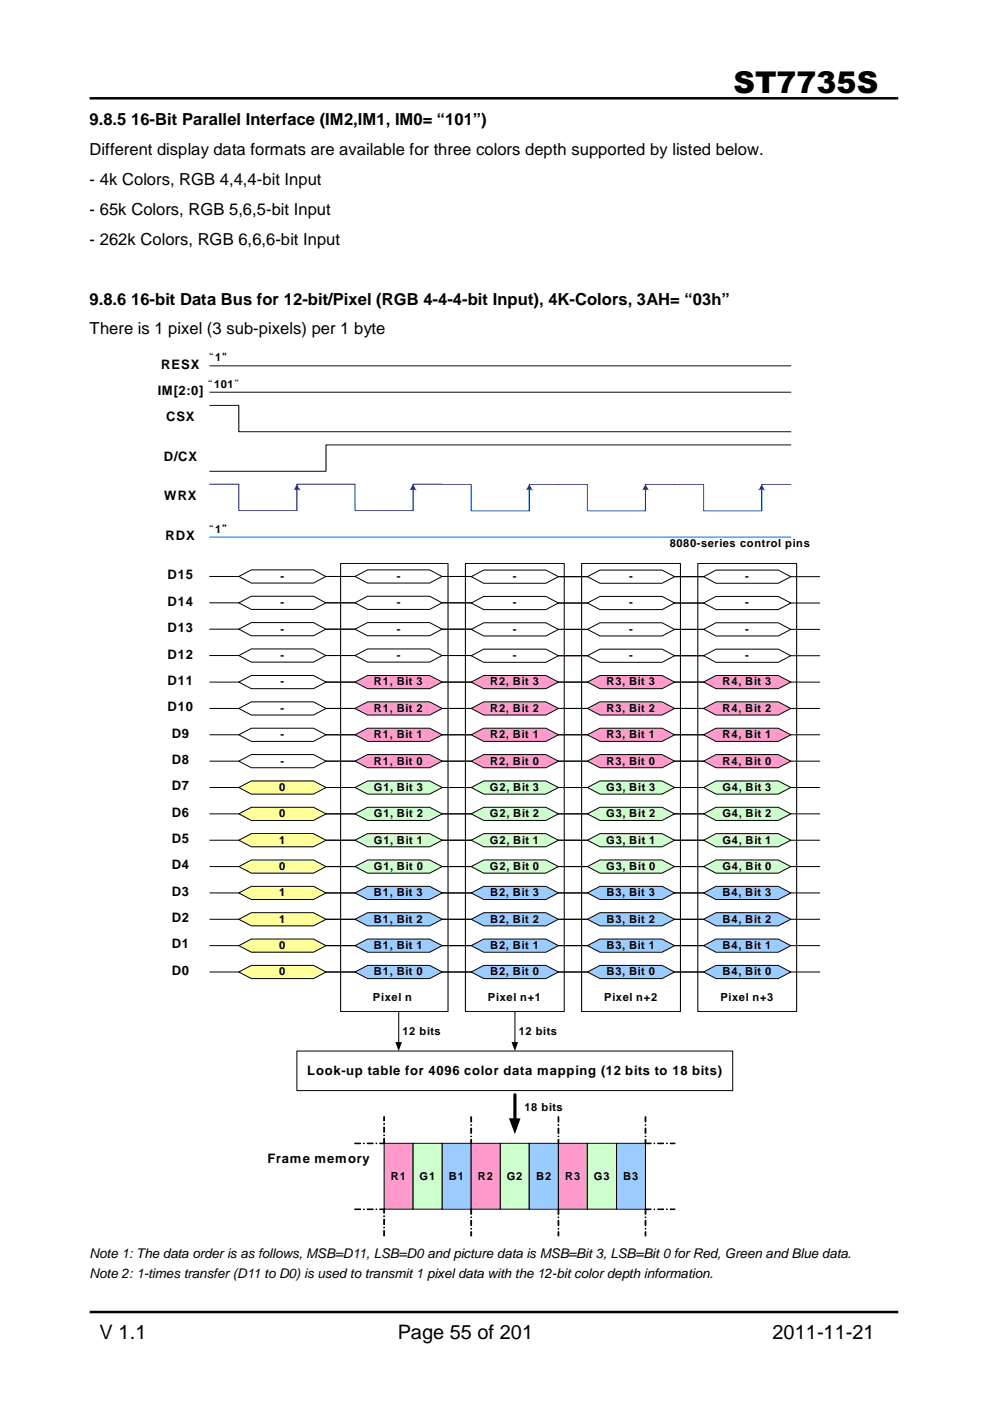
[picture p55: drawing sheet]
<svg xmlns="http://www.w3.org/2000/svg" width="210mm" height="297mm" viewBox="0 0 210 297" stroke-linecap="round" stroke-linejoin="round" font-family="sans-serif">
<defs><g id="words">
<text font-size="6.3" x="155.5" y="19.7">ST7735S</text>
<g font-size="4.2">
<text x="21.1" y="283.9">V 1.1</text>
<text x="84.3" y="283.9">Page 55 of 201</text>
<text x="163.8" y="283.9">2011-11-21</text>
</g>
<g font-size="3.5">
<text x="19" y="26.5">9.8.5 16-Bit Parallel Interface (IM2,IM1, IM0= “101”)</text>
<text x="19" y="32.8">Different display data formats are available for three colors depth supported by listed below.</text>
<text x="19" y="39.2">- 4k Colors, RGB 4,4,4-bit Input</text>
<text x="19" y="45.5">- 65k Colors, RGB 5,6,5-bit Input</text>
<text x="19" y="51.9">- 262k Colors, RGB 6,6,6-bit Input</text>
<text x="19" y="64.6">9.8.6 16-bit Data Bus for 12-bit/Pixel (RGB 4-4-4-bit Input), 4K-Colors, 3AH= “03h”</text>
<text x="19" y="70.9">There is 1 pixel (3 sub-pixels) per 1 byte</text>
</g>
<g font-size="2.8">
<text x="33.4" y="83.7">IM[2:0]</text>
<text x="34.2" y="78.1">RESX</text>
<text x="35.2" y="89.3">CSX</text>
<text x="34.7" y="97.7">D/CX</text>
<text x="34.8" y="106.1">WRX</text>
<text x="35.1" y="114.5">RDX</text>
<text x="35.5" y="122.9">D15</text>
<text x="35.5" y="128.4">D14</text>
<text x="35.5" y="134">D13</text>
<text x="35.5" y="139.6">D12</text>
<text x="35.5" y="145.2">D11</text>
<text x="35.5" y="150.8">D10</text>
<text x="36.4" y="156.4">D9</text>
<text x="36.4" y="162">D8</text>
<text x="36.4" y="167.6">D7</text>
<text x="36.4" y="173.1">D6</text>
<text x="36.4" y="178.7">D5</text>
<text x="36.4" y="184.3">D4</text>
<text x="36.4" y="189.9">D3</text>
<text x="36.4" y="195.5">D2</text>
<text x="36.4" y="201.1">D1</text>
<text x="36.4" y="206.7">D0</text>
<text x="65.2" y="227.9">Look-up table for 4096 color data mapping (12 bits to 18 bits)</text>
<text x="56.7" y="246.6">Frame memory</text>
<text x="19" y="266.7">Note 1: The data order is as follows, MSB=D11, LSB=D0 and picture data is MSB=Bit 3, LSB=Bit 0 for Red, Green and Blue data.</text>
<text x="19" y="270.9">Note 2: 1-times transfer (D11 to D0) is used to transmit 1 pixel data with the 12-bit color depth information.</text>
</g>
<g font-size="2.4">
<text x="43" y="76.6">“1”</text>
<text x="42.8" y="82.2">“101”</text>
<text x="43" y="112.9">“1”</text>
<text x="142" y="116">8080-series control pins</text>
<text x="59.5" y="123">-</text>
<text x="84.1" y="123">-</text>
<text x="108.8" y="123">-</text>
<text x="133.4" y="123">-</text>
<text x="158" y="123">-</text>
<text x="59.5" y="128.6">-</text>
<text x="84.1" y="128.6">-</text>
<text x="108.8" y="128.6">-</text>
<text x="133.4" y="128.6">-</text>
<text x="158" y="128.6">-</text>
<text x="59.5" y="134.2">-</text>
<text x="84.1" y="134.2">-</text>
<text x="108.8" y="134.2">-</text>
<text x="133.4" y="134.2">-</text>
<text x="158" y="134.2">-</text>
<text x="59.5" y="139.7">-</text>
<text x="84.1" y="139.7">-</text>
<text x="108.8" y="139.7">-</text>
<text x="133.4" y="139.7">-</text>
<text x="158" y="139.7">-</text>
<text x="59.5" y="145.3">-</text>
<text x="79.3" y="145.3">R1, Bit 3</text>
<text x="103.9" y="145.3">R2, Bit 3</text>
<text x="128.6" y="145.3">R3, Bit 3</text>
<text x="153.2" y="145.3">R4, Bit 3</text>
<text x="59.5" y="150.9">-</text>
<text x="79.3" y="150.9">R1, Bit 2</text>
<text x="103.9" y="150.9">R2, Bit 2</text>
<text x="128.6" y="150.9">R3, Bit 2</text>
<text x="153.2" y="150.9">R4, Bit 2</text>
<text x="59.5" y="156.5">-</text>
<text x="79.3" y="156.5">R1, Bit 1</text>
<text x="103.9" y="156.5">R2, Bit 1</text>
<text x="128.6" y="156.5">R3, Bit 1</text>
<text x="153.2" y="156.5">R4, Bit 1</text>
<text x="59.2" y="167.7">0</text>
<text x="59.5" y="162.1">-</text>
<text x="79.2" y="167.7">G1, Bit 3</text>
<text x="79.3" y="162.1">R1, Bit 0</text>
<text x="103.9" y="167.7">G2, Bit 3</text>
<text x="103.9" y="162.1">R2, Bit 0</text>
<text x="128.5" y="167.7">G3, Bit 3</text>
<text x="128.6" y="162.1">R3, Bit 0</text>
<text x="153.2" y="167.7">G4, Bit 3</text>
<text x="153.2" y="162.1">R4, Bit 0</text>
<text x="59.2" y="173.3">0</text>
<text x="79.2" y="173.3">G1, Bit 2</text>
<text x="103.9" y="173.3">G2, Bit 2</text>
<text x="128.5" y="173.3">G3, Bit 2</text>
<text x="153.2" y="173.3">G4, Bit 2</text>
<text x="59.2" y="178.9">1</text>
<text x="79.2" y="178.9">G1, Bit 1</text>
<text x="103.9" y="178.9">G2, Bit 1</text>
<text x="128.5" y="178.9">G3, Bit 1</text>
<text x="153.2" y="178.9">G4, Bit 1</text>
<text x="59.2" y="184.4">0</text>
<text x="79.2" y="184.4">G1, Bit 0</text>
<text x="103.9" y="184.4">G2, Bit 0</text>
<text x="128.5" y="184.4">G3, Bit 0</text>
<text x="153.2" y="184.4">G4, Bit 0</text>
<text x="59.2" y="190">1</text>
<text x="79.3" y="190">B1, Bit 3</text>
<text x="103.9" y="190">B2, Bit 3</text>
<text x="128.6" y="190">B3, Bit 3</text>
<text x="153.2" y="190">B4, Bit 3</text>
<text x="59.2" y="195.6">1</text>
<text x="79.3" y="195.6">B1, Bit 2</text>
<text x="103.9" y="195.6">B2, Bit 2</text>
<text x="128.6" y="195.6">B3, Bit 2</text>
<text x="153.2" y="195.6">B4, Bit 2</text>
<text x="59.2" y="201.2">0</text>
<text x="79.3" y="201.2">B1, Bit 1</text>
<text x="103.9" y="201.2">B2, Bit 1</text>
<text x="128.6" y="201.2">B3, Bit 1</text>
<text x="153.2" y="201.2">B4, Bit 1</text>
<text x="59.2" y="206.8">0</text>
<text x="79.3" y="206.8">B1, Bit 0</text>
<text x="103.9" y="206.8">B2, Bit 0</text>
<text x="128.6" y="206.8">B3, Bit 0</text>
<text x="153.2" y="206.8">B4, Bit 0</text>
<text x="79.1" y="212.3">Pixel n</text>
<text x="103.5" y="212.3">Pixel n+1</text>
<text x="128.1" y="212.3">Pixel n+2</text>
<text x="152.7" y="212.3">Pixel n+3</text>
<text x="85.3" y="219.5">12 bits</text>
<text x="110" y="219.5">12 bits</text>
<text x="111.2" y="235.5">18 bits</text>
<text x="82.9" y="250.1">R1</text>
<text x="88.9" y="250.1">G1</text>
<text x="95.2" y="250.1">B1</text>
<text x="101.3" y="250.1">R2</text>
<text x="107.4" y="250.1">G2</text>
<text x="113.7" y="250.1">B2</text>
<text x="119.8" y="250.1">R3</text>
<text x="125.9" y="250.1">G3</text>
<text x="132.1" y="250.1">B3</text>
</g>
</g></defs>
<path d="M19 20.8h171.4M19 278.2h171.4" fill="none" stroke="#010101" stroke-width=".53"/>
<path d="M147.9 119.5h21v95h-21z" fill-rule="evenodd" fill="#fff"/>
<path d="M148 119.5h20.9v95h-20.9z" fill="none" stroke="#000" stroke-width=".21"/>
<path d="M123.3 119.5h21v95h-21z" fill-rule="evenodd" fill="#fff"/>
<path d="M123.3 119.5h21v95h-21z" fill="none" stroke="#000" stroke-width=".21"/>
<path d="M98.7 119.5h20.9v95h-20.9z" fill-rule="evenodd" fill="#fff"/>
<path d="M98.7 119.5h20.9v95h-20.9z" fill="none" stroke="#000" stroke-width=".21"/>
<path d="M72.2 119.5h22.8v95h-22.8z" fill-rule="evenodd" fill="#fff"/>
<path d="M72.2 119.5h22.8v95h-22.8z" fill="none" stroke="#000" stroke-width=".21"/>
<path d="M50.6 122.2l2.7-1.4h13.2l2.6 1.4-2.6 1.4h-13.2z" fill-rule="evenodd" fill="#fff"/>
<path d="M44.4 122.2h6.2M50.6 122.2l2.7-1.4h13.2l2.6 1.4-2.6 1.4h-13.2zM69.1 122.2h6.2" fill="none" stroke="#000" stroke-width=".21"/>
<path d="M44.4 102.7h6.2v5.6h12.3v-5.6h6.2M44.5 113.9h123.2M62.9 103.6v4.7" fill="none" stroke="#00f" stroke-width=".21"/>
<path d="M62.9 102.7l.8 1.3-.6-.2-.8 .2z" fill-rule="evenodd" fill="#00f"/>
<path d="M143 102.7h6.2v5.6h12.3v-5.6h6.2M161.5 103.6v4.7" fill="none" stroke="#00f" stroke-width=".21"/>
<path d="M161.5 102.7l.7 1.3-.5-.2-.9 .2z" fill-rule="evenodd" fill="#00f"/>
<path d="M118.4 102.7h6.1v5.6h12.4v-5.6h6.1M136.9 103.6v4.7" fill="none" stroke="#00f" stroke-width=".21"/>
<path d="M136.9 102.7l.7 1.3-.6-.2-.9 .2z" fill-rule="evenodd" fill="#00f"/>
<path d="M93.8 102.7h6.1v5.6h12.3v-5.6h6.2M112.2 103.6v4.7" fill="none" stroke="#00f" stroke-width=".21"/>
<path d="M112.2 102.7l.7 1.3-.5-.2-.9 .2z" fill-rule="evenodd" fill="#00f"/>
<path d="M69.1 102.7h6.2v5.6h12.3v-5.6h6.1M87.6 103.6v4.7" fill="none" stroke="#00f" stroke-width=".21"/>
<path d="M87.6 102.7l.7 1.3-.5-.2-.9 .2z" fill-rule="evenodd" fill="#00f"/>
<path d="M44.5 77.6h123.2M44.5 86h6.1v5.5h117.1M44.5 83.2h123.2M167.7 94.3h-98.6v5.6h-24.6" fill="none" stroke="#000" stroke-width=".21"/>
<path d="M50.6 127.8l2.7-1.4h13.2l2.6 1.4-2.6 1.4h-13.2z" fill-rule="evenodd" fill="#fff"/>
<path d="M44.4 127.8h6.2M50.6 127.8l2.7-1.4h13.2l2.6 1.4-2.6 1.4h-13.2zM69.1 127.8h6.2" fill="none" stroke="#000" stroke-width=".21"/>
<path d="M50.6 133.4l2.7-1.4h13.2l2.6 1.4-2.6 1.4h-13.2z" fill-rule="evenodd" fill="#fff"/>
<path d="M44.4 133.4h6.2M50.6 133.4l2.7-1.4h13.2l2.6 1.4-2.6 1.4h-13.2zM69.1 133.4h6.2" fill="none" stroke="#000" stroke-width=".21"/>
<path d="M50.6 139l2.7-1.4h13.2l2.6 1.4-2.6 1.4h-13.2z" fill-rule="evenodd" fill="#fff"/>
<path d="M44.4 139h6.2M50.6 139l2.7-1.4h13.2l2.6 1.4-2.6 1.4h-13.2zM69.1 139h6.2" fill="none" stroke="#000" stroke-width=".21"/>
<path d="M75.3 167l2.6-1.4h13.2l2.7 1.4-2.7 1.4h-13.2z" fill-rule="evenodd" fill="#cfc"/>
<path d="M69.1 167h6.2M75.3 167l2.6-1.4h13.2l2.7 1.4-2.7 1.4h-13.2zM93.8 167h6.1" fill="none" stroke="#000" stroke-width=".21"/>
<path d="M50.6 144.6l2.7-1.4h13.2l2.6 1.4-2.6 1.4h-13.2z" fill-rule="evenodd" fill="#fff"/>
<path d="M44.4 144.6h6.2M50.6 144.6l2.7-1.4h13.2l2.6 1.4-2.6 1.4h-13.2zM69.1 144.6h6.2" fill="none" stroke="#000" stroke-width=".21"/>
<path d="M75.3 172.6l2.6-1.4h13.2l2.7 1.4-2.7 1.4h-13.2z" fill-rule="evenodd" fill="#cfc"/>
<path d="M69.1 172.6h6.2M75.3 172.6l2.6-1.4h13.2l2.7 1.4-2.7 1.4h-13.2zM93.8 172.6h6.1" fill="none" stroke="#000" stroke-width=".21"/>
<path d="M50.6 150.2l2.7-1.4h13.2l2.6 1.4-2.6 1.4h-13.2z" fill-rule="evenodd" fill="#fff"/>
<path d="M44.5 150.2h6.1M50.6 150.2l2.7-1.4h13.2l2.6 1.4-2.6 1.4h-13.2zM69.1 150.2h6.2" fill="none" stroke="#000" stroke-width=".21"/>
<path d="M75.3 178.1l2.6-1.4h13.2l2.7 1.4-2.7 1.4h-13.2z" fill-rule="evenodd" fill="#cfc"/>
<path d="M69.1 178.1h6.2M75.3 178.1l2.6-1.4h13.2l2.7 1.4-2.7 1.4h-13.2zM93.8 178.1h6.1" fill="none" stroke="#000" stroke-width=".21"/>
<path d="M50.6 155.8l2.7-1.4h13.2l2.6 1.4-2.6 1.4h-13.2z" fill-rule="evenodd" fill="#fff"/>
<path d="M44.5 155.8h6.1M50.6 155.8l2.7-1.4h13.2l2.6 1.4-2.6 1.4h-13.2zM69.1 155.8h6.2" fill="none" stroke="#000" stroke-width=".21"/>
<path d="M75.3 183.7l2.6-1.4h13.2l2.7 1.4-2.7 1.4h-13.2z" fill-rule="evenodd" fill="#cfc"/>
<path d="M69.1 183.7h6.2M75.3 183.7l2.6-1.4h13.2l2.7 1.4-2.7 1.4h-13.2zM93.8 183.7h6.1" fill="none" stroke="#000" stroke-width=".21"/>
<path d="M50.6 161.4l2.7-1.4h13.2l2.6 1.4-2.6 1.4h-13.2z" fill-rule="evenodd" fill="#fff"/>
<path d="M44.5 161.4h6.1M50.6 161.4l2.7-1.4h13.2l2.6 1.4-2.6 1.4h-13.2zM69.1 161.4h6.2M84.5 214.5v6.6M109.2 214.5v6.6" fill="none" stroke="#000" stroke-width=".21"/>
<path d="M83.8 220.9h1.4l-.7 1.9zM108.5 220.9h1.4l-.7 1.9z" fill="#000"/>
<path d="M81.4 242.4h6.2v14h-6.2z" fill-rule="evenodd" fill="#ff9acc"/>
<path d="M81.4 242.4h6.2v14h-6.2z" fill="none" stroke="#000" stroke-width=".21"/>
<path d="M87.6 242.4h6.2v14h-6.2z" fill-rule="evenodd" fill="#cfc"/>
<path d="M87.6 242.4h6.2v14h-6.2z" fill="none" stroke="#000" stroke-width=".21"/>
<path d="M93.8 242.4h6.1v14h-6.1z" fill-rule="evenodd" fill="#9accff"/>
<g fill="none" stroke="#000" stroke-width=".21">
<path d="M81.4 239h.1l-.1 1.1zM81.4 236.8h.1l-.1 .9zM99.8 236.8h.2l-.1 1.1zM99.8 239.2h.2l-.1 1.1-.1-.1zM99.9 238.5v.1zM118.3 236.8h.2l-.1 1.1zM118.3 238.5l.1 .1zM118.3 239.2h.2l-.1 1.1h-.1zM136.8 236.8h.1v1.1zM136.8 238.5l.1 .1zM136.8 239.2h.1v1.1l-.1-.1zM75.2 242.4h1.3l-1.3 .1z"/>
<path d="M75.2 256.3l1.3 .1-1.3 .1zM77.1 242.4l.1 .1zM77.1 256.3l.1 .1zM77.8 242.4h1.3zM77.8 256.4h1.3zM79.7 242.4h.2l-.1 .1zM79.7 256.4h.2zM80.5 242.4h1l-.9 .1zM80.5 256.3l1 .1-.9 .1zM81.4 241.4h.1l-.1 1.1zM81.4 240.7h.1l-.1 .1zM81.4 257.8l.1 .1h-.1z"/>
<path d="M81.4 256.3l.1 .1-.1 .8zM81.4 258.5l.1 .1-.1 1zM93.8 242.4h6.1v14h-6.1zM99.8 241.6h.2l-.1 .9-.1-.1zM99.8 256.4h.2l-.1 1.1zM99.8 258.1h.2zM99.8 258.8h.2l-.1 1.1zM99.9 240.9v.1zM118.3 240.9l.2 .1h-.2zM118.3 241.6h.2l-.1 .9zM118.3 256.3l.2 .1-.1 1.1zM118.3 258l.2 .1-.2 .1z"/>
<path d="M118.3 258.7l.2 .1-.1 1.1zM136.8 256.4h1.2zM136.8 240.9l.1 .1zM136.8 241.6h.1v.9l-.1-.1zM136.8 256.4h.1v1.1zM136.8 258.1h.1zM136.8 258.8h.1v1.1zM136.8 242.4h1.2l-1.2 .1zM138.7 242.4h.1zM138.7 256.3l.1 .1zM139.4 256.4h1.3zM139.5 242.4h1.2l-1.2 .1z"/>
<path d="M141.3 242.4h.2zM141.3 256.4h.2zM142.1 242.4h1l-1 .1zM142.1 256.3l1 .1-1 .1zM81.4 260.2l.1 .1-.1 .1zM81.4 260.9l.1 .1-.1 1zM99.8 260.5h.2zM99.8 261.2h.2l-.1 .8h-.1zM118.3 260.4l.2 .1-.2 .1zM118.3 261.2h.2l-.1 .8zM136.8 260.5h.1zM136.8 261.2h.1v.8h-.1z"/>
<circle cx="81.4" cy="238.3" r=".07"/>
</g>
<g fill="#000">
<path d="M99.8 236.8h.2l-.1 1.1zM99.9 238.5v.1zM99.8 239.2h.2l-.1 1.1-.1-.1zM99.9 240.9v.1zM99.8 241.6h.2l-.1 .9-.1-.1z"/>
<path d="M118.3 236.8h.2l-.1 1.1zM118.3 238.5l.1 .1zM118.3 239.2h.2l-.1 1.1h-.1zM118.3 240.9l.2 .1h-.2zM118.3 241.6h.2l-.1 .9z"/>
<path d="M136.8 236.8h.1v1.1zM136.8 238.5l.1 .1zM136.8 239.2h.1v1.1l-.1-.1zM136.8 240.9l.1 .1zM136.8 241.6h.1v.9l-.1-.1z"/>
<path d="M75.2 242.4h1.3l-1.3 .1zM77.1 242.4l.1 .1zM77.8 242.4h1.3zM79.7 242.4h.2l-.1 .1zM80.5 242.4h1l-.9 .1z"/>
<path d="M75.2 256.3l1.3 .1-1.3 .1zM77.1 256.3l.1 .1zM77.8 256.4h1.3zM79.7 256.4h.2zM80.5 256.3l1 .1-.9 .1z"/>
<path d="M81.4 241.4h.1l-.1 1.1zM81.4 240.7h.1l-.1 .1zM81.4 239h.1l-.1 1.1zM81.4 238.3a.07 .07 0 0 1 .1 0 .07 .07 0 0 1-.1 0zM81.4 236.8h.1l-.1 .9z"/>
<path d="M99.8 256.4h.2l-.1 1.1zM99.8 258.1h.2zM99.8 258.8h.2l-.1 1.1zM99.8 260.5h.2zM99.8 261.2h.2l-.1 .8h-.1z"/>
<path d="M118.3 256.3l.2 .1-.1 1.1zM118.3 258l.2 .1-.2 .1zM118.3 258.7l.2 .1-.1 1.1zM118.3 260.4l.2 .1-.2 .1zM118.3 261.2h.2l-.1 .8z"/>
<path d="M136.8 242.4h1.2l-1.2 .1zM138.7 242.4h.1zM139.5 242.4h1.2l-1.2 .1zM141.3 242.4h.2zM142.1 242.4h1l-1 .1z"/>
<path d="M136.8 256.4h1.2zM138.7 256.3l.1 .1zM139.4 256.4h1.3zM141.3 256.4h.2zM142.1 256.3l1 .1-1 .1z"/>
<path d="M136.8 256.4h.1v1.1zM136.8 258.1h.1zM136.8 258.8h.1v1.1zM136.8 260.5h.1zM136.8 261.2h.1v.8h-.1z"/>
<path d="M81.4 260.9l.1 .1-.1 1zM81.4 260.2l.1 .1-.1 .1zM81.4 258.5l.1 .1-.1 1zM81.4 257.8l.1 .1h-.1zM81.4 256.3l.1 .1-.1 .8z"/>
</g>
<path d="M99.9 242.4h6.2v14h-6.2z" fill-rule="evenodd" fill="#ff9acc"/>
<path d="M99.9 242.4h6.2v14h-6.2z" fill="none" stroke="#000" stroke-width=".21"/>
<path d="M106.1 242.4h6.1v14h-6.1z" fill-rule="evenodd" fill="#cfc"/>
<path d="M106.1 242.4h6.1v14h-6.1z" fill="none" stroke="#000" stroke-width=".21"/>
<path d="M112.2 242.4h6.2v14h-6.2z" fill-rule="evenodd" fill="#9accff"/>
<path d="M112.2 242.4h6.2v14h-6.2z" fill="none" stroke="#000" stroke-width=".21"/>
<path d="M118.4 242.4h6.1v14h-6.1z" fill-rule="evenodd" fill="#ff9acc"/>
<path d="M118.4 242.4h6.1v14h-6.1z" fill="none" stroke="#000" stroke-width=".21"/>
<path d="M124.5 242.4h6.2v14h-6.2z" fill-rule="evenodd" fill="#cfc"/>
<path d="M124.5 242.4h6.2v14h-6.2z" fill="none" stroke="#000" stroke-width=".21"/>
<path d="M130.7 242.4h6.2v14h-6.2z" fill-rule="evenodd" fill="#9accff"/>
<path d="M130.7 242.4h6.2v14h-6.2z" fill="none" stroke="#000" stroke-width=".21"/>
<path d="M109.2 232.1v5.3" fill="none" stroke="#000" stroke-width=".64"/>
<path d="M107.9 237.1h2.5l-1.2 3.4z" fill="#000"/>
<path d="M75.3 144.6l2.6-1.4h13.2l2.7 1.4-2.7 1.4h-13.2z" fill-rule="evenodd" fill="#ff9acc"/>
<path d="M69.1 144.6h6.2M75.3 144.6l2.6-1.4h13.2l2.7 1.4-2.7 1.4h-13.2zM93.7 144.6h6.2" fill="none" stroke="#000" stroke-width=".21"/>
<path d="M50.6 167l2.7-1.4h13.2l2.6 1.4-2.6 1.4h-13.2z" fill-rule="evenodd" fill="#ffff9a"/>
<path d="M44.5 167h6.1M50.6 167l2.7-1.4h13.2l2.6 1.4-2.6 1.4h-13.2zM69.1 167h6.2" fill="none" stroke="#000" stroke-width=".21"/>
<path d="M75.3 150.2l2.6-1.4h13.2l2.7 1.4-2.7 1.4h-13.2z" fill-rule="evenodd" fill="#ff9acc"/>
<path d="M69.1 150.2h6.2M75.3 150.2l2.6-1.4h13.2l2.7 1.4-2.7 1.4h-13.2zM93.8 150.2h6.1" fill="none" stroke="#000" stroke-width=".21"/>
<path d="M50.6 172.6l2.7-1.4h13.2l2.6 1.4-2.6 1.4h-13.2z" fill-rule="evenodd" fill="#ffff9a"/>
<path d="M44.5 172.6h6.1M50.6 172.6l2.7-1.4h13.2l2.6 1.4-2.6 1.4h-13.2zM69.1 172.6h6.2" fill="none" stroke="#000" stroke-width=".21"/>
<path d="M75.3 155.8l2.6-1.4h13.2l2.7 1.4-2.7 1.4h-13.2z" fill-rule="evenodd" fill="#ff9acc"/>
<path d="M69.1 155.8h6.2M75.3 155.8l2.6-1.4h13.2l2.7 1.4-2.7 1.4h-13.2zM93.8 155.8h6.1" fill="none" stroke="#000" stroke-width=".21"/>
<path d="M50.6 178.1l2.7-1.4h13.2l2.6 1.4-2.6 1.4h-13.2z" fill-rule="evenodd" fill="#ffff9a"/>
<path d="M44.5 178.1h6.1M50.6 178.1l2.7-1.4h13.2l2.6 1.4-2.6 1.4h-13.2zM69.1 178.1h6.2" fill="none" stroke="#000" stroke-width=".21"/>
<path d="M75.3 161.4l2.6-1.4h13.2l2.7 1.4-2.7 1.4h-13.2z" fill-rule="evenodd" fill="#ff9acc"/>
<path d="M69.1 161.4h6.2M75.3 161.4l2.6-1.4h13.2l2.7 1.4-2.7 1.4h-13.2zM93.8 161.4h6.1" fill="none" stroke="#000" stroke-width=".21"/>
<path d="M50.6 183.7l2.7-1.4h13.2l2.6 1.4-2.6 1.4h-13.2z" fill-rule="evenodd" fill="#ffff9a"/>
<path d="M44.5 183.7h6.1M50.6 183.7l2.7-1.4h13.2l2.6 1.4-2.6 1.4h-13.2zM69.1 183.7h6.2" fill="none" stroke="#000" stroke-width=".21"/>
<path d="M50.6 189.3l2.7-1.4h13.2l2.6 1.4-2.6 1.4h-13.2z" fill-rule="evenodd" fill="#ffff9a"/>
<path d="M44.5 189.3h6.1M50.6 189.3l2.7-1.4h13.2l2.6 1.4-2.6 1.4h-13.2zM69.1 189.3h6.2" fill="none" stroke="#000" stroke-width=".21"/>
<path d="M50.6 194.9l2.7-1.4h13.2l2.6 1.4-2.6 1.4h-13.2z" fill-rule="evenodd" fill="#ffff9a"/>
<path d="M44.5 194.9h6.1M50.6 194.9l2.7-1.4h13.2l2.6 1.4-2.6 1.4h-13.2zM69.1 194.9h6.2" fill="none" stroke="#000" stroke-width=".21"/>
<path d="M50.6 200.5l2.7-1.4h13.2l2.6 1.4-2.6 1.4h-13.2z" fill-rule="evenodd" fill="#ffff9a"/>
<path d="M44.5 200.5h6.1M50.6 200.5l2.7-1.4h13.2l2.6 1.4-2.6 1.4h-13.2zM69.1 200.5h6.2" fill="none" stroke="#000" stroke-width=".21"/>
<path d="M50.6 206.1l2.7-1.4h13.2l2.6 1.4-2.6 1.4h-13.2z" fill-rule="evenodd" fill="#ffff9a"/>
<path d="M44.5 206.1h6.1M50.6 206.1l2.7-1.4h13.2l2.6 1.4-2.6 1.4h-13.2zM69.1 206.1h6.2" fill="none" stroke="#000" stroke-width=".21"/>
<path d="M75.3 122.2l2.6-1.4h13.2l2.6 1.4-2.6 1.4h-13.2z" fill-rule="evenodd" fill="#fff"/>
<path d="M69.1 122.2h6.2M75.3 122.2l2.6-1.4h13.2l2.6 1.4-2.6 1.4h-13.2zM93.7 122.2h6.2" fill="none" stroke="#000" stroke-width=".21"/>
<path d="M75.3 127.8l2.6-1.4h13.2l2.6 1.4-2.6 1.4h-13.2z" fill-rule="evenodd" fill="#fff"/>
<path d="M69.1 127.8h6.2M75.3 127.8l2.6-1.4h13.2l2.6 1.4-2.6 1.4h-13.2zM93.7 127.8h6.2" fill="none" stroke="#000" stroke-width=".21"/>
<path d="M75.3 133.4l2.6-1.4h13.2l2.6 1.4-2.6 1.4h-13.2z" fill-rule="evenodd" fill="#fff"/>
<path d="M69.1 133.4h6.2M75.3 133.4l2.6-1.4h13.2l2.6 1.4-2.6 1.4h-13.2zM93.7 133.4h6.2" fill="none" stroke="#000" stroke-width=".21"/>
<path d="M75.3 139l2.6-1.4h13.2l2.6 1.4-2.6 1.4h-13.2z" fill-rule="evenodd" fill="#fff"/>
<path d="M69.1 139h6.2M75.3 139l2.6-1.4h13.2l2.6 1.4-2.6 1.4h-13.2zM93.7 139h6.2" fill="none" stroke="#000" stroke-width=".21"/>
<path d="M75.3 189.3l2.6-1.4h13.2l2.7 1.4-2.7 1.4h-13.2z" fill-rule="evenodd" fill="#9accff"/>
<path d="M69.1 189.3h6.2M75.3 189.3l2.6-1.4h13.2l2.7 1.4-2.7 1.4h-13.2zM93.8 189.3h6.1" fill="none" stroke="#000" stroke-width=".21"/>
<path d="M75.3 194.9l2.6-1.4h13.2l2.7 1.4-2.7 1.4h-13.2z" fill-rule="evenodd" fill="#9accff"/>
<path d="M69.1 194.9h6.2M75.3 194.9l2.6-1.4h13.2l2.7 1.4-2.7 1.4h-13.2zM93.8 194.9h6.1" fill="none" stroke="#000" stroke-width=".21"/>
<path d="M75.3 200.5l2.6-1.4h13.2l2.7 1.4-2.7 1.4h-13.2z" fill-rule="evenodd" fill="#9accff"/>
<path d="M69.1 200.5h6.2M75.3 200.5l2.6-1.4h13.2l2.7 1.4-2.7 1.4h-13.2zM93.8 200.5h6.1" fill="none" stroke="#000" stroke-width=".21"/>
<path d="M75.3 206.1l2.6-1.4h13.2l2.7 1.4-2.7 1.4h-13.2z" fill-rule="evenodd" fill="#9accff"/>
<path d="M69.1 206.1h6.2M75.3 206.1l2.6-1.4h13.2l2.7 1.4-2.7 1.4h-13.2zM93.8 206.1h6.1" fill="none" stroke="#000" stroke-width=".21"/>
<path d="M99.9 167l2.7-1.4h13.1l2.7 1.4-2.7 1.4h-13.1z" fill-rule="evenodd" fill="#cfc"/>
<path d="M93.8 167h6.1M99.9 167l2.7-1.4h13.1l2.7 1.4-2.7 1.4h-13.1zM118.4 167h6.1" fill="none" stroke="#000" stroke-width=".21"/>
<path d="M99.9 172.6l2.7-1.4h13.1l2.7 1.4-2.7 1.4h-13.1z" fill-rule="evenodd" fill="#cfc"/>
<path d="M93.8 172.6h6.1M99.9 172.6l2.7-1.4h13.1l2.7 1.4-2.7 1.4h-13.1zM118.4 172.6h6.1" fill="none" stroke="#000" stroke-width=".21"/>
<path d="M99.9 178.1l2.7-1.4h13.1l2.7 1.4-2.7 1.4h-13.1z" fill-rule="evenodd" fill="#cfc"/>
<path d="M93.8 178.1h6.1M99.9 178.1l2.7-1.4h13.1l2.7 1.4-2.7 1.4h-13.1zM118.4 178.1h6.1" fill="none" stroke="#000" stroke-width=".21"/>
<path d="M99.9 183.7l2.7-1.4h13.1l2.7 1.4-2.7 1.4h-13.1z" fill-rule="evenodd" fill="#cfc"/>
<path d="M93.8 183.7h6.1M99.9 183.7l2.7-1.4h13.1l2.7 1.4-2.7 1.4h-13.1zM118.4 183.7h6.1" fill="none" stroke="#000" stroke-width=".21"/>
<path d="M99.9 144.6l2.7-1.4h13.1l2.7 1.4-2.7 1.4h-13.1z" fill-rule="evenodd" fill="#ff9acc"/>
<path d="M93.7 144.6h6.2M99.9 144.6l2.7-1.4h13.1l2.7 1.4-2.7 1.4h-13.1zM118.4 144.6h6.1" fill="none" stroke="#000" stroke-width=".21"/>
<path d="M99.9 150.2l2.7-1.4h13.1l2.7 1.4-2.7 1.4h-13.1z" fill-rule="evenodd" fill="#ff9acc"/>
<path d="M93.8 150.2h6.1M99.9 150.2l2.7-1.4h13.1l2.7 1.4-2.7 1.4h-13.1zM118.4 150.2h6.1" fill="none" stroke="#000" stroke-width=".21"/>
<path d="M99.9 155.8l2.7-1.4h13.1l2.7 1.4-2.7 1.4h-13.1z" fill-rule="evenodd" fill="#ff9acc"/>
<path d="M93.8 155.8h6.1M99.9 155.8l2.7-1.4h13.1l2.7 1.4-2.7 1.4h-13.1zM118.4 155.8h6.1" fill="none" stroke="#000" stroke-width=".21"/>
<path d="M99.9 161.4l2.7-1.4h13.1l2.7 1.4-2.7 1.4h-13.1z" fill-rule="evenodd" fill="#ff9acc"/>
<path d="M93.8 161.4h6.1M99.9 161.4l2.7-1.4h13.1l2.7 1.4-2.7 1.4h-13.1zM118.4 161.4h6.1" fill="none" stroke="#000" stroke-width=".21"/>
<path d="M99.9 122.3l2.7-1.4h13.1l2.7 1.4-2.7 1.4h-13.1z" fill-rule="evenodd" fill="#fff"/>
<path d="M93.7 122.2h6.2M99.9 122.3l2.7-1.4h13.1l2.7 1.4-2.7 1.4h-13.1zM118.4 122.3h6.1" fill="none" stroke="#000" stroke-width=".21"/>
<path d="M99.9 127.9l2.7-1.4h13.1l2.7 1.4-2.7 1.4h-13.1z" fill-rule="evenodd" fill="#fff"/>
<path d="M93.7 127.8h6.2M99.9 127.9l2.7-1.4h13.1l2.7 1.4-2.7 1.4h-13.1zM118.4 127.9h6.1" fill="none" stroke="#000" stroke-width=".21"/>
<path d="M99.9 133.4l2.7-1.4h13.1l2.7 1.4-2.7 1.4h-13.1z" fill-rule="evenodd" fill="#fff"/>
<path d="M93.7 133.4h6.2M99.9 133.4l2.7-1.4h13.1l2.7 1.4-2.7 1.4h-13.1zM118.4 133.4h6.1" fill="none" stroke="#000" stroke-width=".21"/>
<path d="M99.9 139l2.7-1.4h13.1l2.7 1.4-2.7 1.4h-13.1z" fill-rule="evenodd" fill="#fff"/>
<path d="M93.7 139h6.2M99.9 139l2.7-1.4h13.1l2.7 1.4-2.7 1.4h-13.1zM118.4 139h6.1" fill="none" stroke="#000" stroke-width=".21"/>
<path d="M99.9 189.3l2.7-1.4h13.1l2.7 1.4-2.7 1.4h-13.1z" fill-rule="evenodd" fill="#9accff"/>
<path d="M93.8 189.3h6.1M99.9 189.3l2.7-1.4h13.1l2.7 1.4-2.7 1.4h-13.1zM118.4 189.3h6.1" fill="none" stroke="#000" stroke-width=".21"/>
<path d="M99.9 194.9l2.7-1.4h13.1l2.7 1.4-2.7 1.4h-13.1z" fill-rule="evenodd" fill="#9accff"/>
<path d="M93.8 194.9h6.1M99.9 194.9l2.7-1.4h13.1l2.7 1.4-2.7 1.4h-13.1zM118.4 194.9h6.1" fill="none" stroke="#000" stroke-width=".21"/>
<path d="M99.9 200.5l2.7-1.4h13.1l2.7 1.4-2.7 1.4h-13.1z" fill-rule="evenodd" fill="#9accff"/>
<path d="M93.8 200.5h6.1M99.9 200.5l2.7-1.4h13.1l2.7 1.4-2.7 1.4h-13.1zM118.4 200.5h6.1" fill="none" stroke="#000" stroke-width=".21"/>
<path d="M99.9 206.1l2.7-1.4h13.1l2.7 1.4-2.7 1.4h-13.1z" fill-rule="evenodd" fill="#9accff"/>
<path d="M93.8 206.1h6.1M99.9 206.1l2.7-1.4h13.1l2.7 1.4-2.7 1.4h-13.1zM118.4 206.1h6.1" fill="none" stroke="#000" stroke-width=".21"/>
<path d="M124.5 167l2.7-1.4h13.2l2.6 1.4-2.6 1.4h-13.2z" fill-rule="evenodd" fill="#cfc"/>
<path d="M118.4 167h6.1M124.5 167l2.7-1.4h13.2l2.6 1.4-2.6 1.4h-13.2zM143 167h6.2" fill="none" stroke="#000" stroke-width=".21"/>
<path d="M124.5 172.6l2.7-1.4h13.2l2.6 1.4-2.6 1.4h-13.2z" fill-rule="evenodd" fill="#cfc"/>
<path d="M118.4 172.6h6.1M124.5 172.6l2.7-1.4h13.2l2.6 1.4-2.6 1.4h-13.2zM143 172.6h6.2" fill="none" stroke="#000" stroke-width=".21"/>
<path d="M124.5 178.1l2.7-1.4h13.2l2.6 1.4-2.6 1.4h-13.2z" fill-rule="evenodd" fill="#cfc"/>
<path d="M118.4 178.1h6.1M124.5 178.1l2.7-1.4h13.2l2.6 1.4-2.6 1.4h-13.2zM143 178.1h6.2" fill="none" stroke="#000" stroke-width=".21"/>
<path d="M124.5 183.7l2.7-1.4h13.2l2.6 1.4-2.6 1.4h-13.2z" fill-rule="evenodd" fill="#cfc"/>
<path d="M118.4 183.7h6.1M124.5 183.7l2.7-1.4h13.2l2.6 1.4-2.6 1.4h-13.2zM143 183.7h6.2" fill="none" stroke="#000" stroke-width=".21"/>
<path d="M124.5 144.6l2.7-1.4h13.2l2.6 1.4-2.6 1.4h-13.2z" fill-rule="evenodd" fill="#ff9acc"/>
<path d="M118.4 144.6h6.1M124.5 144.6l2.7-1.4h13.2l2.6 1.4-2.6 1.4h-13.2zM143 144.6h6.2" fill="none" stroke="#000" stroke-width=".21"/>
<path d="M124.5 150.2l2.7-1.4h13.2l2.6 1.4-2.6 1.4h-13.2z" fill-rule="evenodd" fill="#ff9acc"/>
<path d="M118.4 150.2h6.1M124.5 150.2l2.7-1.4h13.2l2.6 1.4-2.6 1.4h-13.2zM143 150.2h6.2" fill="none" stroke="#000" stroke-width=".21"/>
<path d="M124.5 155.8l2.7-1.4h13.2l2.6 1.4-2.6 1.4h-13.2z" fill-rule="evenodd" fill="#ff9acc"/>
<path d="M118.4 155.8h6.1M124.5 155.8l2.7-1.4h13.2l2.6 1.4-2.6 1.4h-13.2zM143 155.8h6.2" fill="none" stroke="#000" stroke-width=".21"/>
<path d="M124.5 161.4l2.7-1.4h13.2l2.6 1.4-2.6 1.4h-13.2z" fill-rule="evenodd" fill="#ff9acc"/>
<path d="M118.4 161.4h6.1M124.5 161.4l2.7-1.4h13.2l2.6 1.4-2.6 1.4h-13.2zM143 161.4h6.2" fill="none" stroke="#000" stroke-width=".21"/>
<path d="M124.5 122.3l2.7-1.4h13.2l2.6 1.4-2.6 1.4h-13.2z" fill-rule="evenodd" fill="#fff"/>
<path d="M118.4 122.3h6.1M124.5 122.3l2.7-1.4h13.2l2.6 1.4-2.6 1.4h-13.2zM143 122.3h6.2" fill="none" stroke="#000" stroke-width=".21"/>
<path d="M124.5 127.9l2.7-1.4h13.2l2.6 1.4-2.6 1.4h-13.2z" fill-rule="evenodd" fill="#fff"/>
<path d="M118.4 127.9h6.1M124.5 127.9l2.7-1.4h13.2l2.6 1.4-2.6 1.4h-13.2zM143 127.9h6.2" fill="none" stroke="#000" stroke-width=".21"/>
<path d="M124.5 133.4l2.7-1.4h13.2l2.6 1.4-2.6 1.4h-13.2z" fill-rule="evenodd" fill="#fff"/>
<path d="M118.4 133.4h6.1M124.5 133.4l2.7-1.4h13.2l2.6 1.4-2.6 1.4h-13.2zM143 133.4h6.2" fill="none" stroke="#000" stroke-width=".21"/>
<path d="M124.5 139l2.7-1.4h13.2l2.6 1.4-2.6 1.4h-13.2z" fill-rule="evenodd" fill="#fff"/>
<path d="M118.4 139h6.1M124.5 139l2.7-1.4h13.2l2.6 1.4-2.6 1.4h-13.2zM143 139h6.2" fill="none" stroke="#000" stroke-width=".21"/>
<path d="M124.5 189.3l2.7-1.4h13.2l2.6 1.4-2.6 1.4h-13.2z" fill-rule="evenodd" fill="#9accff"/>
<path d="M118.4 189.3h6.1M124.5 189.3l2.7-1.4h13.2l2.6 1.4-2.6 1.4h-13.2zM143 189.3h6.2" fill="none" stroke="#000" stroke-width=".21"/>
<path d="M124.5 194.9l2.7-1.4h13.2l2.6 1.4-2.6 1.4h-13.2z" fill-rule="evenodd" fill="#9accff"/>
<path d="M118.4 194.9h6.1M124.5 194.9l2.7-1.4h13.2l2.6 1.4-2.6 1.4h-13.2zM143 194.9h6.2" fill="none" stroke="#000" stroke-width=".21"/>
<path d="M124.5 200.5l2.7-1.4h13.2l2.6 1.4-2.6 1.4h-13.2z" fill-rule="evenodd" fill="#9accff"/>
<path d="M118.4 200.5h6.1M124.5 200.5l2.7-1.4h13.2l2.6 1.4-2.6 1.4h-13.2zM143 200.5h6.2" fill="none" stroke="#000" stroke-width=".21"/>
<path d="M124.5 206.1l2.7-1.4h13.2l2.6 1.4-2.6 1.4h-13.2z" fill-rule="evenodd" fill="#9accff"/>
<path d="M118.4 206.1h6.1M124.5 206.1l2.7-1.4h13.2l2.6 1.4-2.6 1.4h-13.2zM143 206.1h6.2" fill="none" stroke="#000" stroke-width=".21"/>
<path d="M149.2 167l2.6-1.4h13.2l2.7 1.4-2.7 1.4h-13.2z" fill-rule="evenodd" fill="#cfc"/>
<path d="M143 167h6.2M149.2 167l2.6-1.4h13.2l2.7 1.4-2.7 1.4h-13.2zM167.7 167h6.1" fill="none" stroke="#000" stroke-width=".21"/>
<path d="M149.2 172.6l2.6-1.4h13.2l2.7 1.4-2.7 1.4h-13.2z" fill-rule="evenodd" fill="#cfc"/>
<path d="M143 172.6h6.2M149.2 172.6l2.6-1.4h13.2l2.7 1.4-2.7 1.4h-13.2zM167.7 172.6h6.1" fill="none" stroke="#000" stroke-width=".21"/>
<path d="M149.2 178.1l2.6-1.4h13.2l2.7 1.4-2.7 1.4h-13.2z" fill-rule="evenodd" fill="#cfc"/>
<path d="M143 178.1h6.2M149.2 178.1l2.6-1.4h13.2l2.7 1.4-2.7 1.4h-13.2zM167.7 178.1h6.1" fill="none" stroke="#000" stroke-width=".21"/>
<path d="M149.2 183.7l2.6-1.4h13.2l2.7 1.4-2.7 1.4h-13.2z" fill-rule="evenodd" fill="#cfc"/>
<path d="M143 183.7h6.2M149.2 183.7l2.6-1.4h13.2l2.7 1.4-2.7 1.4h-13.2zM167.7 183.7h6.1" fill="none" stroke="#000" stroke-width=".21"/>
<path d="M149.2 144.6l2.6-1.4h13.2l2.7 1.4-2.7 1.4h-13.2z" fill-rule="evenodd" fill="#ff9acc"/>
<path d="M143 144.6h6.2M149.2 144.6l2.6-1.4h13.2l2.7 1.4-2.7 1.4h-13.2zM167.7 144.6h6.1" fill="none" stroke="#000" stroke-width=".21"/>
<path d="M149.2 150.2l2.6-1.4h13.2l2.7 1.4-2.7 1.4h-13.2z" fill-rule="evenodd" fill="#ff9acc"/>
<path d="M143 150.2h6.2M149.2 150.2l2.6-1.4h13.2l2.7 1.4-2.7 1.4h-13.2zM167.7 150.2h6.1" fill="none" stroke="#000" stroke-width=".21"/>
<path d="M149.2 155.8l2.6-1.4h13.2l2.7 1.4-2.7 1.4h-13.2z" fill-rule="evenodd" fill="#ff9acc"/>
<path d="M143 155.8h6.2M149.2 155.8l2.6-1.4h13.2l2.7 1.4-2.7 1.4h-13.2zM167.7 155.8h6.1" fill="none" stroke="#000" stroke-width=".21"/>
<path d="M149.2 161.4l2.6-1.4h13.2l2.7 1.4-2.7 1.4h-13.2z" fill-rule="evenodd" fill="#ff9acc"/>
<path d="M143 161.4h6.2M149.2 161.4l2.6-1.4h13.2l2.7 1.4-2.7 1.4h-13.2zM167.7 161.4h6.1" fill="none" stroke="#000" stroke-width=".21"/>
<path d="M149.2 122.3l2.6-1.4h13.2l2.7 1.4-2.7 1.4h-13.2z" fill-rule="evenodd" fill="#fff"/>
<path d="M143 122.3h6.2M149.2 122.3l2.6-1.4h13.2l2.7 1.4-2.7 1.4h-13.2zM167.7 122.3h6.1" fill="none" stroke="#000" stroke-width=".21"/>
<path d="M149.2 127.9l2.6-1.4h13.2l2.7 1.4-2.7 1.4h-13.2z" fill-rule="evenodd" fill="#fff"/>
<path d="M143 127.9h6.2M149.2 127.9l2.6-1.4h13.2l2.7 1.4-2.7 1.4h-13.2zM167.7 127.9h6.1" fill="none" stroke="#000" stroke-width=".21"/>
<path d="M149.2 133.4l2.6-1.4h13.2l2.7 1.4-2.7 1.4h-13.2z" fill-rule="evenodd" fill="#fff"/>
<path d="M143 133.4h6.2M149.2 133.4l2.6-1.4h13.2l2.7 1.4-2.7 1.4h-13.2zM167.7 133.4h6.1" fill="none" stroke="#000" stroke-width=".21"/>
<path d="M149.2 139l2.6-1.4h13.2l2.7 1.4-2.7 1.4h-13.2z" fill-rule="evenodd" fill="#fff"/>
<path d="M143 139h6.2M149.2 139l2.6-1.4h13.2l2.7 1.4-2.7 1.4h-13.2zM167.7 139h6.1" fill="none" stroke="#000" stroke-width=".21"/>
<path d="M149.2 189.3l2.6-1.4h13.2l2.7 1.4-2.7 1.4h-13.2z" fill-rule="evenodd" fill="#9accff"/>
<path d="M143 189.3h6.2M149.2 189.3l2.6-1.4h13.2l2.7 1.4-2.7 1.4h-13.2zM167.7 189.3h6.1" fill="none" stroke="#000" stroke-width=".21"/>
<path d="M149.2 194.9l2.6-1.4h13.2l2.7 1.4-2.7 1.4h-13.2z" fill-rule="evenodd" fill="#9accff"/>
<path d="M143 194.9h6.2M149.2 194.9l2.6-1.4h13.2l2.7 1.4-2.7 1.4h-13.2zM167.7 194.9h6.1" fill="none" stroke="#000" stroke-width=".21"/>
<path d="M149.2 200.5l2.6-1.4h13.2l2.7 1.4-2.7 1.4h-13.2z" fill-rule="evenodd" fill="#9accff"/>
<path d="M143 200.5h6.2M149.2 200.5l2.6-1.4h13.2l2.7 1.4-2.7 1.4h-13.2zM167.7 200.5h6.1" fill="none" stroke="#000" stroke-width=".21"/>
<path d="M149.2 206.1l2.6-1.4h13.2l2.7 1.4-2.7 1.4h-13.2z" fill-rule="evenodd" fill="#9accff"/>
<path d="M143 206.1h6.2M149.2 206.1l2.6-1.4h13.2l2.7 1.4-2.7 1.4h-13.2zM167.7 206.1h6.1" fill="none" stroke="#000" stroke-width=".21"/>
<path d="M62.9 222.8h92.5v8.4h-92.5z" fill-rule="evenodd" fill="#fff"/>
<path d="M62.9 222.8h92.5v8.4h-92.5z" fill="none" stroke="#000" stroke-width=".21"/>
<use href="#words"/>
</svg>
